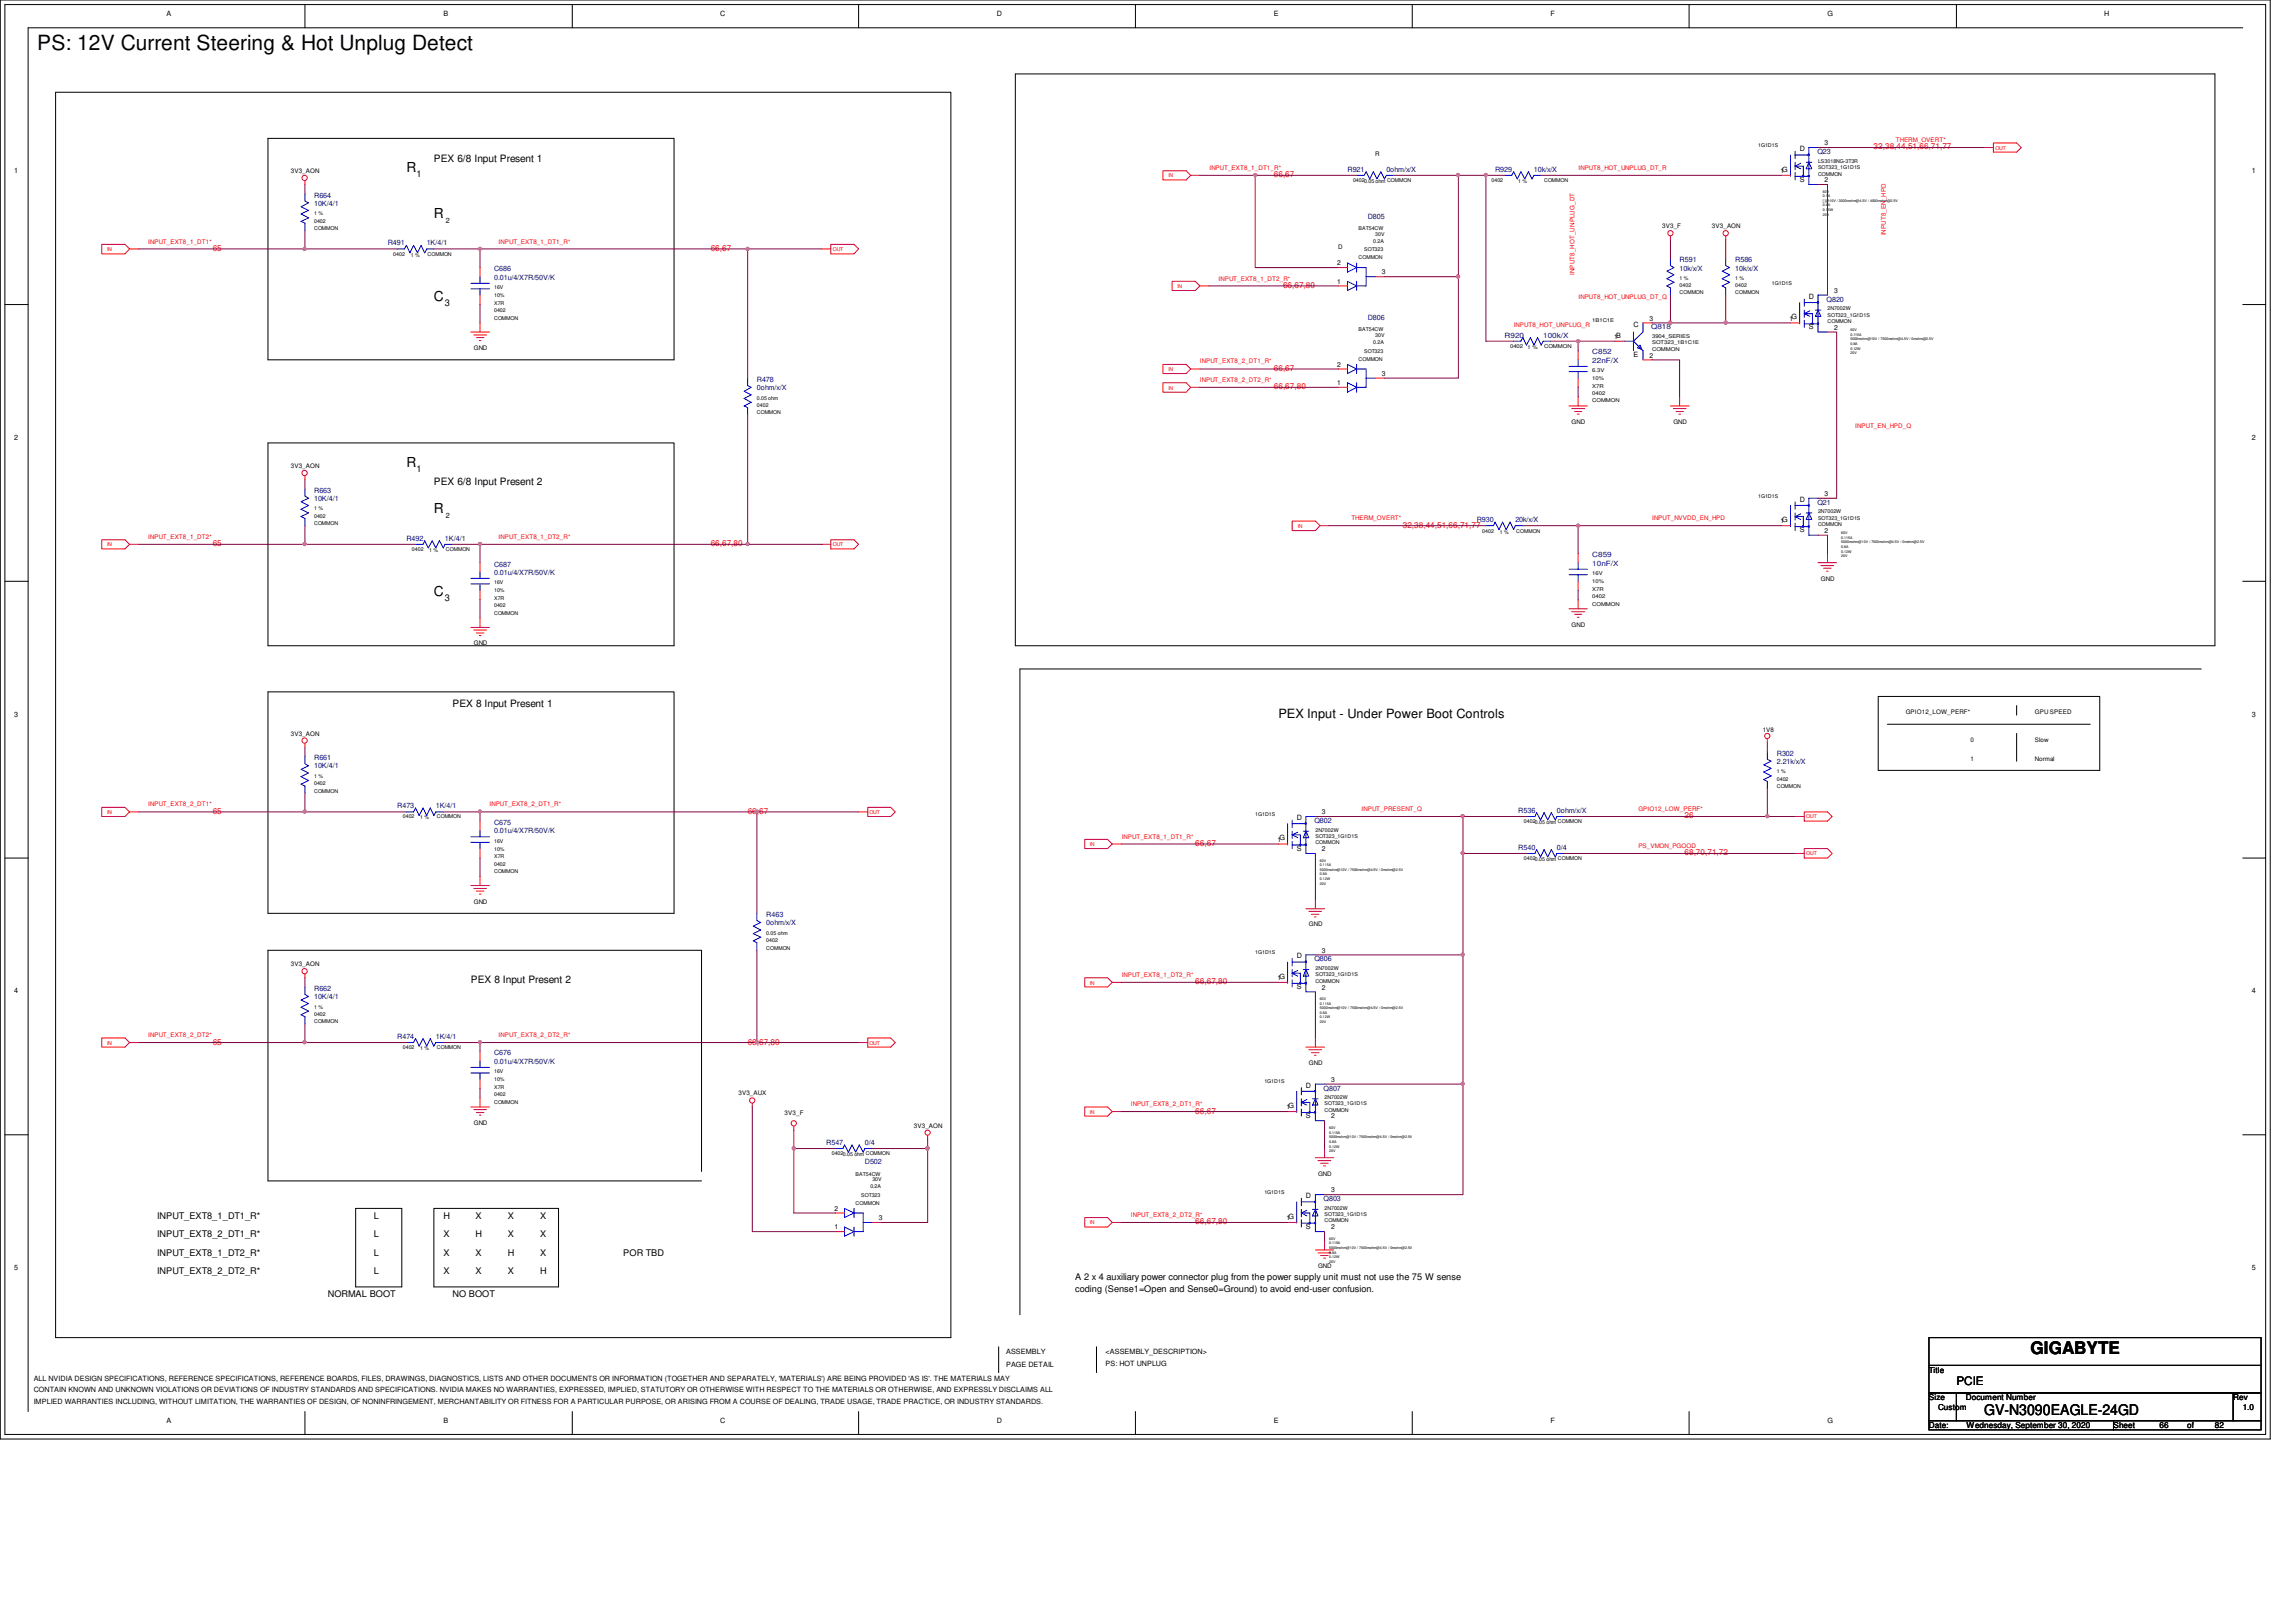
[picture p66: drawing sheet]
<svg xmlns="http://www.w3.org/2000/svg" width="297mm" height="210mm" viewBox="0 0 297 210" stroke-linecap="round" stroke-linejoin="round" font-family="sans-serif">
<defs><g id="words">
<text font-size="2.7" x="4.8" y="6.5">PS: 12V Current Steering &amp; Hot Unplug Detect</text>
<text font-size="2.2" x="262.7" y="175.2">GIGABYTE</text>
<text font-size="1.9" x="256.7" y="183.1">GV-N3090EAGLE-24GD</text>
<g font-size="1.8">
<text x="52.6" y="22.3">R</text>
<text x="56.1" y="28.2">R</text>
<text x="56.1" y="39">C</text>
<text x="52.6" y="60.5">R</text>
<text x="56.1" y="66.4">R</text>
<text x="56.1" y="77.2">C</text>
</g>
<text font-size="1.7" x="165.4" y="92.9">PEX Input - Under Power Boot Controls</text>
<text font-size="1.5" x="253.1" y="179.3">PCIE</text>
<g font-size="1.3">
<text x="56.1" y="21">PEX 6/8 Input Present 1</text>
<text x="56.1" y="62.8">PEX 6/8 Input Present 2</text>
<text x="58.5" y="91.4">PEX 8 Input Present 1</text>
<text x="60.9" y="127.3">PEX 8 Input Present 2</text>
</g>
<g font-size="1.2">
<text x="53.9" y="22.9">1</text>
<text x="57.6" y="39.5">3</text>
<text x="53.9" y="61.1">1</text>
<text x="57.6" y="77.7">3</text>
<text x="20.3" y="157.7">INPUT_EXT8_1_DT1_R*</text>
<text x="20.3" y="160.1">INPUT_EXT8_2_DT1_R*</text>
<text x="48.4" y="157.7">L</text>
<text x="48.4" y="160.1">L</text>
<text x="57.4" y="157.7">H</text>
<text x="57.4" y="160.1">X</text>
<text x="61.5" y="157.7">X</text>
<text x="61.5" y="160.1">H</text>
<text x="65.7" y="157.7">X</text>
<text x="65.7" y="160.1">X</text>
<text x="69.9" y="160.1">X</text>
<text x="69.9" y="157.7">X</text>
<text x="20.3" y="164.9">INPUT_EXT8_2_DT2_R*</text>
<text x="20.3" y="162.5">INPUT_EXT8_1_DT2_R*</text>
<text x="42.4" y="167.9">NORMAL BOOT</text>
<text x="48.4" y="162.5">L</text>
<text x="48.4" y="164.9">L</text>
<text x="57.4" y="162.5">X</text>
<text x="57.4" y="164.9">X</text>
<text x="58.5" y="167.9">NO BOOT</text>
<text x="61.5" y="164.9">X</text>
<text x="61.5" y="162.5">X</text>
<text x="65.7" y="164.9">X</text>
<text x="65.7" y="162.5">H</text>
<text x="69.9" y="162.5">X</text>
<text x="69.9" y="164.9">H</text>
<text x="80.6" y="162.5">POR TBD</text>
<text x="139.1" y="167.3">coding (Sense1=Open and Sense0=Ground) to avoid end-user confusion.</text>
<text x="139.1" y="165.6">A 2 x 4 auxiliary power connector plug from the power supply unit must not use the 75 W sense</text>
</g>
<g font-size="1.1" fill="#f00">
<text x="164.8" y="22.9">66,67</text>
<text x="242.4" y="19.3">32,38,44,51,66,71,77</text>
<text x="27.5" y="32.5">65</text>
<text x="91.9" y="32.5">66,67</text>
<text x="166" y="37.3">66,67,80</text>
<text x="164.8" y="50.4">66,67,80</text>
<text x="164.8" y="48">66,67</text>
<text x="27.5" y="70.7">65</text>
<text x="91.9" y="70.7">66,67,80</text>
<text x="181.5" y="68.3">32,38,44,51,66,71,77</text>
<text x="27.5" y="105.3">65</text>
<text x="96.7" y="105.3">66,67</text>
<text x="217.9" y="105.9">26</text>
<text x="154.6" y="109.5">66,67</text>
<text x="217.9" y="110.7">68,70,71,72</text>
<text x="154.6" y="127.4">66,67,80</text>
<text x="27.5" y="135.2">65</text>
<text x="96.7" y="135.2">66,67,80</text>
<text x="154.6" y="144.1">66,67</text>
<text x="154.6" y="158.5">66,67,80</text>
</g>
<g font-size="1.1">
<text x="249.6" y="177.7">Title</text>
<text x="249.6" y="181.2">Size</text>
<text x="249.6" y="184.8">Date:</text>
<text x="250.7" y="182.4">Custom</text>
<text x="254.3" y="181.2">Document Number</text>
<text x="254.4" y="184.8">Wednesday, September 30, 2020</text>
<text x="273.4" y="184.8">Sheet</text>
<text x="279.4" y="184.8">66</text>
<text x="283" y="184.8">of</text>
<text x="286.6" y="184.8">82</text>
<text x="288.9" y="181.2">Rev</text>
<text x="290.1" y="182.4">1.0</text>
</g>
<g font-size=".9">
<text x="21.5" y="2">A</text>
<text x="57.4" y="2">B</text>
<text x="93.2" y="2">C</text>
<text x="129" y="2">D</text>
<text x="164.8" y="2">E</text>
<text x="200.6" y="2">F</text>
<text x="236.4" y="2">G</text>
<text x="272.2" y="2">H</text>
<text x="1.8" y="22.4">1</text>
<text x="230.3" y="22.4">1G</text>
<text x="232.8" y="23.5">S</text>
<text x="232.8" y="19.6">D</text>
<text x="236" y="23.6">2</text>
<text x="236" y="18.8">3</text>
<text x="291.3" y="22.4">1</text>
<text x="57.7" y="28.9">2</text>
<text x="173" y="34.3">2</text>
<text x="178.8" y="35.5">3</text>
<text x="173" y="36.7">1</text>
<text x="213.4" y="41.5">3</text>
<text x="231.5" y="41.5">1G</text>
<text x="234" y="38.7">D</text>
<text x="237.3" y="37.9">3</text>
<text x="173" y="47.5">2</text>
<text x="208.8" y="43.9">1B</text>
<text x="211.3" y="46.2">E</text>
<text x="211.3" y="42.3">C</text>
<text x="213.4" y="46.3">2</text>
<text x="234" y="42.6">S</text>
<text x="237.3" y="42.7">2</text>
<text x="173" y="49.8">1</text>
<text x="178.8" y="48.6">3</text>
<text x="1.8" y="56.9">2</text>
<text x="291.3" y="56.9">2</text>
<text x="232.8" y="64.9">D</text>
<text x="236" y="64.2">3</text>
<text x="57.7" y="67.1">2</text>
<text x="230.3" y="67.7">1G</text>
<text x="232.8" y="68.9">S</text>
<text x="236" y="69">2</text>
<text x="1.8" y="92.8">3</text>
<text x="291.3" y="92.8">3</text>
<text x="167.8" y="106.1">D</text>
<text x="171" y="105.4">3</text>
<text x="165.3" y="108.9">1G</text>
<text x="167.8" y="110.1">S</text>
<text x="171" y="110.2">2</text>
<text x="167.8" y="124">D</text>
<text x="171" y="123.3">3</text>
<text x="1.8" y="128.6">4</text>
<text x="165.3" y="126.8">1G</text>
<text x="167.8" y="128">S</text>
<text x="171" y="128.1">2</text>
<text x="291.3" y="128.6">4</text>
<text x="166.5" y="143.6">1G</text>
<text x="168.9" y="140.8">D</text>
<text x="172.2" y="140">3</text>
<text x="168.9" y="144.7">S</text>
<text x="172.2" y="144.7">2</text>
<text x="168.9" y="155.1">D</text>
<text x="172.2" y="154.3">3</text>
<text x="107.9" y="159.1">1</text>
<text x="107.9" y="156.7">2</text>
<text x="113.7" y="157.9">3</text>
<text x="166.5" y="157.9">1G</text>
<text x="168.9" y="159">S</text>
<text x="172.2" y="159.1">2</text>
<text x="1.8" y="164.4">5</text>
<text x="291.3" y="164.4">5</text>
<text x="4.4" y="178.7">ALL NVIDIA DESIGN SPECIFICATIONS, REFERENCE SPECIFICATIONS, REFERENCE BOARDS, FILES, DRAWINGS, DIAGNOSTICS, LISTS AND OTHER DOCUMENTS OR INFORMATION (TOGETHER AND SEPARATELY, 'MATERIALS') ARE BEING PROVIDED 'AS IS'. THE MATERIALS MAY</text>
<text x="130.2" y="177">PAGE DETAIL</text>
<text x="130.2" y="175.3">ASSEMBLY</text>
<text x="143" y="175.3">&lt;ASSEMBLY_DESCRIPTION&gt;</text>
<text x="143" y="176.8">PS: HOT UNPLUG</text>
<text x="4.4" y="180.2">CONTAIN KNOWN AND UNKNOWN VIOLATIONS OR DEVIATIONS OF INDUSTRY STANDARDS AND SPECIFICATIONS. NVIDIA MAKES NO WARRANTIES, EXPRESSED, IMPLIED, STATUTORY OR OTHERWISE WITH RESPECT TO THE MATERIALS OR OTHERWISE, AND EXPRESSLY DISCLAIMS ALL</text>
<text x="4.4" y="181.7">IMPLIED WARRANTIES INCLUDING, WITHOUT LIMITATION, THE WARRANTIES OF DESIGN, OF NONINFRINGEMENT, MERCHANTABILITY OR FITNESS FOR A PARTICULAR PURPOSE, OR ARISING FROM A COURSE OF DEALING, TRADE USAGE, TRADE PRACTICE, OR INDUSTRY STANDARDS.</text>
<text x="21.5" y="184.1">A</text>
<text x="57.4" y="184.1">B</text>
<text x="93.2" y="184.1">C</text>
<text x="129" y="184.1">D</text>
<text x="164.8" y="184.1">E</text>
<text x="200.6" y="184.1">F</text>
<text x="236.4" y="184.1">G</text>
</g>
<g font-size=".9" fill="#00007f">
<text x="174.3" y="22.2">R921</text>
<text x="179.4" y="22.2">0ohm/x/X</text>
<text x="193.4" y="22.2">R929</text>
<text x="198.5" y="22.2">10k/x/X</text>
<text x="235.1" y="19.9">Q23</text>
<text x="40.6" y="25.6">R664</text>
<text x="40.6" y="26.6">10K/4/1</text>
<text x="177" y="28.3">D805</text>
<text x="50.2" y="31.7">R491</text>
<text x="55.2" y="31.7">1K/4/1</text>
<text x="63.9" y="35.1">C686</text>
<text x="217.3" y="33.9">R591</text>
<text x="217.3" y="35">10k/x/X</text>
<text x="224.5" y="33.9">R586</text>
<text x="224.5" y="35">10k/x/X</text>
<text x="63.9" y="36.2">0.01u/4/X7R/50V/K</text>
<text x="177" y="41.4">D806</text>
<text x="236.3" y="39">Q820</text>
<text x="194.6" y="43.7">R920</text>
<text x="199.6" y="43.7">100k/X</text>
<text x="206" y="45.8">C852</text>
<text x="206" y="46.9">22nF/X</text>
<text x="213.6" y="42.6">Q818</text>
<text x="97.9" y="49.4">R478</text>
<text x="97.9" y="50.5">0ohm/x/X</text>
<text x="40.6" y="63.8">R663</text>
<text x="40.6" y="64.9">10K/4/1</text>
<text x="235.1" y="65.3">Q21</text>
<text x="52.6" y="70">R492</text>
<text x="57.6" y="70">1K/4/1</text>
<text x="191" y="67.6">R930</text>
<text x="196" y="67.6">20k/x/X</text>
<text x="63.9" y="73.3">C687</text>
<text x="63.9" y="74.4">0.01u/4/X7R/50V/K</text>
<text x="206" y="72.1">C859</text>
<text x="206" y="73.2">10nF/X</text>
<text x="40.6" y="98.4">R661</text>
<text x="40.6" y="99.4">10K/4/1</text>
<text x="229.9" y="97.8">R302</text>
<text x="229.9" y="98.8">2.21k/x/X</text>
<text x="51.4" y="104.6">R473</text>
<text x="56.4" y="104.6">1K/4/1</text>
<text x="63.9" y="106.7">C675</text>
<text x="63.9" y="107.8">0.01u/4/X7R/50V/K</text>
<text x="170" y="106.5">Q802</text>
<text x="196.4" y="105.2">R536</text>
<text x="201.4" y="105.2">0ohm/x/X</text>
<text x="196.4" y="109.9">R540</text>
<text x="201.4" y="109.9">0/4</text>
<text x="99.1" y="118.7">R463</text>
<text x="99.1" y="119.8">0ohm/x/X</text>
<text x="170" y="124.4">Q806</text>
<text x="40.6" y="128.2">R662</text>
<text x="40.6" y="129.3">10K/4/1</text>
<text x="51.4" y="134.5">R474</text>
<text x="56.4" y="134.5">1K/4/1</text>
<text x="63.9" y="136.6">C676</text>
<text x="63.9" y="137.7">0.01u/4/X7R/50V/K</text>
<text x="171.2" y="141.1">Q807</text>
<text x="106.9" y="148.2">R547</text>
<text x="111.9" y="148.2">0/4</text>
<text x="111.9" y="150.7">D502</text>
<text x="171.2" y="155.4">Q803</text>
</g>
<g font-size=".8">
<text x="37.6" y="22.4">3V3_AON</text>
<text x="177.9" y="20.2">R</text>
<text x="215.1" y="29.5">3V3_F</text>
<text x="221.5" y="29.5">3V3_AON</text>
<text x="173.1" y="32.2">D</text>
<text x="61.3" y="45.3">GND</text>
<text x="203.3" y="54.8">GND</text>
<text x="216.5" y="54.8">GND</text>
<text x="37.6" y="60.6">3V3_AON</text>
<text x="235.6" y="75.1">GND</text>
<text x="61.3" y="83.5">GND</text>
<text x="203.3" y="81.1">GND</text>
<text x="37.6" y="95.2">3V3_AON</text>
<text x="228" y="94.7">1V8</text>
<text x="246.5" y="92.5">GPIO12_LOW_PERF*</text>
<text x="263.3" y="92.5">GPU SPEED</text>
<text x="254.9" y="96">0</text>
<text x="254.9" y="98.4">1</text>
<text x="263.3" y="96">Slow</text>
<text x="263.3" y="98.4">Normal</text>
<text x="61.3" y="116.9">GND</text>
<text x="169.3" y="119.9">GND</text>
<text x="37.6" y="125.1">3V3_AON</text>
<text x="169.3" y="137.8">GND</text>
<text x="95.5" y="141.7">3V3_AUX</text>
<text x="61.3" y="145.6">GND</text>
<text x="101.5" y="144.4">3V3_F</text>
<text x="118.2" y="145.9">3V3_AON</text>
<text x="170.5" y="152.1">GND</text>
<text x="170.5" y="164.1">GND</text>
</g>
<g font-size=".8" fill="#f00">
<text x="156.5" y="22">INPUT_EXT8_1_DT1_R*</text>
<text x="204.2" y="22">INPUT8_HOT_UNPLUG_DT_R</text>
<text x="245.3" y="18.4">THERM_OVERT*</text>
<text x="19.2" y="31.5">INPUT_EXT8_1_DT1*</text>
<text x="64.5" y="31.5">INPUT_EXT8_1_DT1_R*</text>
<text x="203.7" y="35.6" transform="rotate(-90 203.7 35.6)">INPUT8_HOT_UNPLUG_DT</text>
<text x="244" y="30.4" transform="rotate(-90 244 30.4)">INPUT8_EN_HPD</text>
<text x="157.6" y="36.3">INPUT_EXT8_1_DT2_R*</text>
<text x="204.2" y="38.7">INPUT8_HOT_UNPLUG_DT_Q</text>
<text x="155.2" y="47">INPUT_EXT8_2_DT1_R*</text>
<text x="195.8" y="42.3">INPUT8_HOT_UNPLUG_R</text>
<text x="155.2" y="49.4">INPUT_EXT8_2_DT2_R*</text>
<text x="240" y="55.4">INPUT_EN_HPD_Q</text>
<text x="19.2" y="69.7">INPUT_EXT8_1_DT2*</text>
<text x="64.5" y="69.7">INPUT_EXT8_1_DT2_R*</text>
<text x="174.8" y="67.4">THERM_OVERT*</text>
<text x="213.7" y="67.4">INPUT_NVVDD_EN_HPD</text>
<text x="19.2" y="104.4">INPUT_EXT8_2_DT1*</text>
<text x="63.3" y="104.4">INPUT_EXT8_2_DT1_R*</text>
<text x="176.1" y="104.9">INPUT_PRESENT_Q</text>
<text x="212" y="104.9">GPIO12_LOW_PERF*</text>
<text x="145.1" y="108.5">INPUT_EXT8_1_DT1_R*</text>
<text x="212" y="109.7">PS_VMON_PGOOD</text>
<text x="145.1" y="126.4">INPUT_EXT8_1_DT2_R*</text>
<text x="19.2" y="134.2">INPUT_EXT8_2_DT2*</text>
<text x="64.5" y="134.2">INPUT_EXT8_2_DT2_R*</text>
<text x="146.3" y="143.1">INPUT_EXT8_2_DT1_R*</text>
<text x="146.3" y="157.5">INPUT_EXT8_2_DT2_R*</text>
</g>
<g font-size=".7" fill="#f00">
<text x="151.2" y="22.9">IN</text>
<text x="258.1" y="19.4">OUT</text>
<text x="13.9" y="32.5">IN</text>
<text x="107.7" y="32.5">OUT</text>
<text x="152.4" y="37.3">IN</text>
<text x="151.2" y="50.4">IN</text>
<text x="151.2" y="48">IN</text>
<text x="13.9" y="70.7">IN</text>
<text x="107.7" y="70.7">OUT</text>
<text x="167.9" y="68.3">IN</text>
<text x="13.9" y="105.3">IN</text>
<text x="112.5" y="105.3">OUT</text>
<text x="233.7" y="105.9">OUT</text>
<text x="141" y="109.5">IN</text>
<text x="233.7" y="110.7">OUT</text>
<text x="141" y="127.4">IN</text>
<text x="13.9" y="135.2">IN</text>
<text x="112.5" y="135.2">OUT</text>
<text x="141" y="144.1">IN</text>
<text x="141" y="158.5">IN</text>
</g>
<g font-size=".7">
<text x="175" y="23.5">04020.05 ohm COMMON</text>
<text x="193" y="23.5">0402</text>
<text x="196.4" y="23.7">1 %</text>
<text x="199.8" y="23.5">COMMON</text>
<text x="227.5" y="19">1G1D1S</text>
<text x="235.2" y="22.7">COMMON</text>
<text x="235.2" y="21">LS3018NG-3T3R</text>
<text x="235.2" y="21.9">SOT323_1G1D1S</text>
<text x="40.6" y="29.8">COMMON</text>
<text x="40.6" y="27.9">1 %</text>
<text x="40.6" y="28.8">0402</text>
<text x="175.8" y="29.8">BAT54CW</text>
<text x="50.9" y="33.1">0402</text>
<text x="53.2" y="33.2">1 %</text>
<text x="55.3" y="33.1">COMMON</text>
<text x="175.8" y="33.6">COMMON</text>
<text x="176.5" y="32.5">SOT323</text>
<text x="177.7" y="31.5">0.2A</text>
<text x="177.9" y="30.5">30V</text>
<text x="63.9" y="38.5">10%</text>
<text x="63.9" y="41.4">COMMON</text>
<text x="63.9" y="39.5">X7R</text>
<text x="63.9" y="40.4">0402</text>
<text x="63.9" y="37.4">16V</text>
<text x="206" y="41.7">1B1C1E</text>
<text x="217.3" y="36.2">1 %</text>
<text x="217.3" y="37.2">0402</text>
<text x="217.3" y="38.1">COMMON</text>
<text x="224.5" y="36.2">1 %</text>
<text x="224.5" y="37.2">0402</text>
<text x="224.5" y="38.1">COMMON</text>
<text x="229.2" y="36.9">1G1D1S</text>
<text x="236.4" y="41">SOT323_1G1D1S</text>
<text x="236.4" y="41.8">COMMON</text>
<text x="236.4" y="40.1">2N7002W</text>
<text x="175.8" y="46.7">COMMON</text>
<text x="175.8" y="42.9">BAT54CW</text>
<text x="176.5" y="45.6">SOT323</text>
<text x="177.7" y="44.6">0.2A</text>
<text x="177.9" y="43.6">30V</text>
<text x="195.4" y="45">0402</text>
<text x="197.6" y="45.2">1 %</text>
<text x="199.8" y="45">COMMON</text>
<text x="213.7" y="44.6">SOT323_1B1C1E</text>
<text x="213.7" y="43.7">3904_SERIES</text>
<text x="213.7" y="45.4">COMMON</text>
<text x="97.9" y="53.6">COMMON</text>
<text x="97.9" y="52.7">0402</text>
<text x="97.9" y="51.7">0.05 ohm</text>
<text x="206" y="48.1">6.3V</text>
<text x="206" y="52.1">COMMON</text>
<text x="206" y="49.2">10%</text>
<text x="206" y="51.1">0402</text>
<text x="206" y="50.2">X7R</text>
<text x="227.5" y="64.4">1G1D1S</text>
<text x="40.6" y="67.9">COMMON</text>
<text x="40.6" y="67">0402</text>
<text x="40.6" y="66">1 %</text>
<text x="53.3" y="71.3">0402</text>
<text x="55.5" y="71.4">1 %</text>
<text x="57.7" y="71.3">COMMON</text>
<text x="191.8" y="68.9">0402</text>
<text x="194.1" y="69">1 %</text>
<text x="196.2" y="68.9">COMMON</text>
<text x="235.2" y="67.3">SOT323_1G1D1S</text>
<text x="235.2" y="68.1">COMMON</text>
<text x="235.2" y="66.4">2N7002W</text>
<text x="63.9" y="77.6">X7R</text>
<text x="63.9" y="76.7">10%</text>
<text x="63.9" y="75.6">16V</text>
<text x="206" y="77.4">0402</text>
<text x="206" y="75.5">10%</text>
<text x="206" y="74.4">16V</text>
<text x="206" y="76.5">X7R</text>
<text x="63.9" y="79.5">COMMON</text>
<text x="63.9" y="78.6">0402</text>
<text x="206" y="78.4">COMMON</text>
<text x="40.6" y="100.7">1 %</text>
<text x="40.6" y="101.6">0402</text>
<text x="229.9" y="100.1">1 %</text>
<text x="229.9" y="101">0402</text>
<text x="229.9" y="102">COMMON</text>
<text x="40.6" y="102.6">COMMON</text>
<text x="52.1" y="105.9">0402</text>
<text x="54.4" y="106">1 %</text>
<text x="56.5" y="105.9">COMMON</text>
<text x="162.4" y="105.6">1G1D1S</text>
<text x="170.2" y="107.6">2N7002W</text>
<text x="197.1" y="106.5">04020.05 ohm COMMON</text>
<text x="63.9" y="109.1">16V</text>
<text x="63.9" y="113">COMMON</text>
<text x="63.9" y="112">0402</text>
<text x="63.9" y="111.1">X7R</text>
<text x="63.9" y="110.1">10%</text>
<text x="170.2" y="108.4">SOT323_1G1D1S</text>
<text x="170.2" y="109.3">COMMON</text>
<text x="197.1" y="111.3">04020.05 ohm COMMON</text>
<text x="99.1" y="121">0.05 ohm</text>
<text x="99.1" y="121.9">0402</text>
<text x="99.1" y="122.9">COMMON</text>
<text x="162.4" y="123.5">1G1D1S</text>
<text x="170.2" y="125.5">2N7002W</text>
<text x="40.6" y="131.5">0402</text>
<text x="40.6" y="130.5">1 %</text>
<text x="170.2" y="126.3">SOT323_1G1D1S</text>
<text x="170.2" y="127.2">COMMON</text>
<text x="40.6" y="132.4">COMMON</text>
<text x="52.1" y="135.8">0402</text>
<text x="54.4" y="135.9">1 %</text>
<text x="56.5" y="135.8">COMMON</text>
<text x="63.9" y="142.8">COMMON</text>
<text x="63.9" y="141.9">0402</text>
<text x="63.9" y="140">10%</text>
<text x="63.9" y="138.9">16V</text>
<text x="63.9" y="140.9">X7R</text>
<text x="163.6" y="140.2">1G1D1S</text>
<text x="171.4" y="143">SOT323_1G1D1S</text>
<text x="171.4" y="143.9">COMMON</text>
<text x="171.4" y="142.2">2N7002W</text>
<text x="107.6" y="149.5">04020.05 ohm COMMON</text>
<text x="110.7" y="156">COMMON</text>
<text x="110.7" y="152.1">BAT54CW</text>
<text x="111.4" y="154.9">SOT323</text>
<text x="112.6" y="153.8">0.2A</text>
<text x="112.9" y="152.9">30V</text>
<text x="163.6" y="154.5">1G1D1S</text>
<text x="171.4" y="157.4">SOT323_1G1D1S</text>
<text x="171.4" y="158.2">COMMON</text>
<text x="171.4" y="156.5">2N7002W</text>
</g>
<g font-size=".5">
<text x="235.8" y="24.9">60V</text>
<text x="235.8" y="26.1">[ ]@10V / 3000mohm@4.5V / 4000mohm@2.5V</text>
<text x="235.8" y="27.3">0.15W</text>
<text x="235.8" y="25.5">0.1A</text>
<text x="235.8" y="26.7">0.4A</text>
<text x="235.8" y="27.9">20V</text>
<text x="239.4" y="45.8">20V</text>
<text x="239.4" y="42.8">60V</text>
<text x="239.4" y="44.6">0.8A</text>
<text x="239.4" y="44">5000mohm@10V / 7500mohm@4.5V / 0mohm@2.5V</text>
<text x="239.4" y="45.3">0.12W</text>
<text x="239.4" y="43.4">0.115A</text>
<text x="238.2" y="70.3">5000mohm@10V / 7500mohm@4.5V / 0mohm@2.5V</text>
<text x="238.2" y="69.7">0.115A</text>
<text x="238.2" y="70.9">0.8A</text>
<text x="238.2" y="69.1">60V</text>
<text x="238.2" y="71.5">0.12W</text>
<text x="238.2" y="72.1">20V</text>
<text x="170.8" y="112.7">5000mohm@10V / 7500mohm@4.5V / 0mohm@2.5V</text>
<text x="170.8" y="112.1">0.115A</text>
<text x="170.8" y="111.5">60V</text>
<text x="170.8" y="113.3">0.8A</text>
<text x="170.8" y="113.9">0.12W</text>
<text x="170.8" y="114.5">20V</text>
<text x="170.8" y="130.6">5000mohm@10V / 7500mohm@4.5V / 0mohm@2.5V</text>
<text x="170.8" y="130">0.115A</text>
<text x="170.8" y="129.4">60V</text>
<text x="170.8" y="131.2">0.8A</text>
<text x="170.8" y="131.8">0.12W</text>
<text x="170.8" y="132.4">20V</text>
<text x="172" y="147.3">5000mohm@10V / 7500mohm@4.5V / 0mohm@2.5V</text>
<text x="172" y="146.7">0.115A</text>
<text x="172" y="146.1">60V</text>
<text x="172" y="148.5">0.12W</text>
<text x="172" y="147.9">0.8A</text>
<text x="172" y="149.1">20V</text>
<text x="172" y="161.6">5000mohm@10V / 7500mohm@4.5V / 0mohm@2.5V</text>
<text x="172" y="161">0.115A</text>
<text x="172" y="160.4">60V</text>
<text x="172" y="162.2">0.8A</text>
<text x="172" y="162.8">0.12W</text>
<text x="172" y="163.4">20V</text>
</g>
</g></defs>
<g fill="none" stroke="#000" stroke-width=".13">
<path d="M0 0h293.7v186.2h-293.7zM.6 .6h292.5v185h-292.5zM7.2 11.9h115.8v161.2h-115.8zM34.7 17.9h52.5v28.7h-52.5zM39.5 .6v3M74 .6v3M111.1 .6v3M131.4 9.6h155.2v74h-155.2zM146.9 .6v3M182.7 .6v3M218.5 .6v3M253.1 .6v3"/>
<path d="M290.1 3.6h-286.5v179.1M.6 39.4h3M290.1 39.4h3M34.7 57.3h52.5v26.3h-52.5zM.6 75.2h3M290.1 75.2h3M34.7 89.5h52.5v28.7h-52.5zM243 90.1h28.6v9.6h-28.6zM244.2 93.7h26.2M260.9 91.3v1.2M260.9 94.9v3.6M284.8 86.6h-152.9v83.5"/>
<path d="M.6 111h3M290.1 111h3M.6 146.9h3M46 156.4h6v10.1h-6zM56.1 156.4h16.2v10.1h-16.2zM90.8 151.6v-28.6h-56.1v29.8h56.1M290.1 146.9h3M129.2 174.3v3.3M141.9 174.3v3.3M249.6 173.1h42.9v3.6h-42.9zM249.6 176.7h42.9v3.6h-42.9zM39.5 182.7v2.9"/>
<path d="M74 182.7v2.9M111.1 182.7v2.9M146.9 182.7v2.9M182.7 182.7v2.9M218.5 182.7v2.9M249.6 180.3h3.5v3.6h-3.5zM249.6 183.9h23.8v1.1h-23.8zM253.1 180.3h35.8v3.6h-35.8zM273.4 183.9h19.1v1.1h-19.1zM288.9 180.3h3.6v3.6h-3.6z"/>
</g>
<g fill="none" stroke="#f00" stroke-width=".13">
<path d="M235.2 19.1h.1M256.7 19.1h1.2M257.9 18.5h3l.6 .6-.6 .6h-3zM16.8 32.2l-.6-.6h-3v1.3h3l.6-.7h1.1M39.5 23.4v.5M39.5 25.1h.1M39.5 29.8h.1M51.4 32.2h.1M56.1 32.2h.1M62.1 34.6v1.2M62.1 38.2v1.2M106.3 32.2h1.2"/>
<path d="M107.5 31.6h3l.6 .6-.6 .7h-3zM154 22.7l-.5-.6h-3.1v1.2h3.1l.5-.6h1.2M155.2 37l-.6-.6h-3v1.2h3l.6-.6h1.2M173.1 37h1.2M173.1 34.6h1.2M175.5 22.7h.1M177.9 35.8h1.2M180.3 22.7h.1M194.6 22.7h.1M199.4 22.7h.1M216.1 30.6v.4M216.1 33.4h.1"/>
<path d="M216.1 38.2h.1M223.3 30.6v.4M223.3 33.4h.1M223.3 38.2h.1M230.5 22.7h1.1M235.2 23.9h.1M236.4 38.2h.1M60.9 43h2.4M61.3 43.3h1.6M61.6 43.7h1M62 44.1h.2M62.1 41.8v1.2"/>
<path d="M96.7 48.9h.1M96.7 53.7h.1M154 50.1l-.5-.6h-3.1v1.3h3.1l.5-.7h1.2M155.2 47.8h-1.2l-.5 .5h-3.1v-1.1h3.1l.5 .6M173.1 50.1h1.2M173.1 47.8h1.2M177.9 48.9h1.2M195.8 44.2h.1M200.6 44.2h.1M203 52.5h2.4M203.3 52.9h1.7M203.7 53.3h.9"/>
<path d="M204 53.6h.3M204.2 51.4v1.1M204.2 45.4v1.2M204.2 48.9v1.2M209 44.2h1.1M212.6 46.6h1.1M212.6 41.8h1.1M216.1 52.5h2.4M216.5 52.9h1.6M216.8 53.3h1M217.2 53.6h.2M217.3 51.4v1.1"/>
<path d="M231.6 41.8h1.2M236.4 43h.1M16.8 70.4l-.6-.6h-3v1.2h3l.6-.6h1.1M39.5 61.6v.5M39.5 63.3h.1M39.5 68h.1M53.8 70.4h.1M58.5 70.4h.1M62.1 80v1.2M62.1 72.8v1.2M62.1 76.4v1.2M106.3 70.4h1.2"/>
<path d="M107.5 69.8h3l.6 .6-.6 .6h-3zM170.8 68l-.6-.6h-3v1.3h3l.6-.7h1.2M192.2 68h.1M197 68h.1M203 78.8h2.4M203.3 79.2h1.7M203.7 79.5h.9M204 79.9h.3M204.2 77.6v1.2M204.2 71.6v1.2M204.2 75.2v1.2M230.5 68h1.1"/>
<path d="M235.2 72.8h2.4M235.2 69.3h.1M235.2 64.5h.1M235.6 73.2h1.6M235.9 73.5h1M236.3 73.9h.2M236.4 71.6v1.2M39.5 96.2v.5M39.5 97.9h.1M60.9 81.2h2.4M61.3 81.5h1.6M61.6 81.9h1"/>
<path d="M62 82.3h.2M228.6 95.6v.5M228.6 97.3h.1M17.9 105.1h-1.1l-.6 .6h-3v-1.2h3l.6 .6M39.5 102.7h.1M52.6 105.1h.1M57.4 105.1h.1M60.9 114.6h2.4M61.3 115h1.6M61.6 115.3h1M62 115.7h.2M62.1 113.4v1.2"/>
<path d="M62.1 106.3v1.1M62.1 109.8v1.2M97.9 118.2h.1M111.1 105.1h1.2M112.3 104.5h2.9l.6 .6-.6 .6h-2.9zM145.1 109.2h-1.2l-.6 .6h-3v-1.2h3l.6 .6M165.4 109.2h1.2M168.9 117.6h2.5M169.3 117.9h1.7M169.7 118.3h.9M170 118.7h.3M170.2 116.4v1.2"/>
<path d="M170.2 110.4h.1M170.2 105.7h.1M197.6 110.4h.1M197.6 105.7h.1M202.4 110.4h.1M202.4 105.7h.1M228.6 102.1h.1M232.2 110.4h1.2M232.2 105.7h1.2M233.4 109.8h3l.6 .6-.6 .6h-3zM233.4 105.1h3l.6 .6-.6 .6h-3zM17.9 134.9h-1.1l-.6 .6h-3v-1.2h3l.6 .6"/>
<path d="M39.5 126.1v.4M39.5 127.7h.1M39.5 132.5h.1M52.6 134.9h.1M57.4 134.9h.1M62.1 136.1v1.2M62.1 139.7v1.2M97.9 123h.1M111.1 134.9h1.2M112.3 134.3h2.9l.6 .6-.6 .6h-2.9zM143.9 127.1l-.6-.6h-3v1.2h3l.6-.6h1.2M165.4 127.1h1.2"/>
<path d="M168.9 135.5h2.5M169.3 135.8h1.7M169.7 136.2h.9M170 136.6h.3M170.2 134.3v1.2M170.2 128.4h.1M170.2 123.6h.1M60.9 143.3h2.4M61.3 143.6h1.6M61.6 144h1M62 144.3h.2M62.1 142.1v1.2"/>
<path d="M97.3 142.8v.5M102.7 145.8v.5M108.1 159.4h1.2M108.1 157h1.2M108.1 148.6h.1M112.9 148.6h.1M112.9 158.2h1.1M120 146.9v.5M145.1 158.2h-1.2l-.6 .6h-3v-1.2h3l.6 .6M145.1 143.8h-1.2l-.6 .6h-3v-1.1h3l.6 .5M166.6 158.2h1.2M166.6 143.8h1.2"/>
<path d="M170.2 149.8h2.3M170.5 150.2h1.7M170.9 150.5h.9M171.2 150.9h.3M171.4 148.6v1.2M171.4 159.4h.1M171.4 154.6h.1M171.4 145h.1M171.4 140.3h.1M170.2 161.8h2.3M170.5 162.1h1.7M170.9 162.5h.9"/>
<path d="M171.2 162.8h.3M171.4 160.6v1.2"/>
<circle cx="39.4" cy="23" r=".34"/>
<circle cx="216.1" cy="30.2" r=".34"/>
<circle cx="223.3" cy="30.2" r=".34"/>
<circle cx="39.4" cy="61.2" r=".34"/>
<circle cx="39.4" cy="95.8" r=".34"/>
<circle cx="228.6" cy="95.2" r=".34"/>
<circle cx="39.4" cy="125.7" r=".34"/>
<circle cx="97.3" cy="142.4" r=".34"/>
<circle cx="102.7" cy="145.4" r=".34"/>
<circle cx="120" cy="146.6" r=".33"/>
</g>
<g fill="none" stroke="#00f" stroke-width=".13">
<path d="M232.2 19.6v.9M233.9 20h.2v.1h-.2zM235.2 19.1h-1.2v4.8h1.2M39.5 25.1v.9l.4 .2-1 .6 1 .4-1 .5 1 .5-1 .5 .6 .2v.9M51.4 32.2h.9l.3-.5 .4 1 .5-1 .5 1 .5-1 .4 1 .3-.5h.9M60.9 36.7h2.4M60.9 37.4h2.4M62.1 37.4v.8M62.1 35.8v.9M174.3 37h.1M174.3 34.6h.1M175.5 34v1.2"/>
<path d="M175.5 36.4v1.2M175.5 22.7h1l.2-.5 .5 1 .5-1 .4 1 .5-1 .5 1 .3-.5h.9M175.5 34.6l-1.2 .6v-1.2l1.2 .6h1.2v2.4h-1.2l-1.2-.6v1.2l1.2-.6M176.7 35.8h1.2M194.6 22.7h1l.2-.5 .5 1 .5-1 .5 1 .4-1 .5 1 .3-.5h.9M216.1 33.4v1l.5 .2-1 .5 1 .5-1 .5 1 .4-1 .5 .5 .3v.9M223.3 33.4v1l.5 .2-1 .5 1 .5-1 .5 1 .4-1 .5 .5 .3v.9M231.6 22.7h.1M231.6 20.1v2.7M232.2 20.1h1.8M232.2 22.8h1.8M232.2 22.3v1"/>
<path d="M232.2 21v1M232.2 21.5l.8 .3M232.2 21.5h1.1v1.3M232.8 39.2v2.7M233 21.1l-.8 .4M233.2 22.7l.2 .1-.1 .1zM233.4 39.2h1.8M233.4 38.7v.9M233.7 21h.7M233.9 22.7l.2 .1-.1 .1zM234 21l.4 .8h-.7zM235.1 39.1h.2l-.1 .1z"/>
<path d="M236.4 38.2h-1.2v4.8h1.2M96.7 48.9v1l.5 .2-.9 .5 .9 .5-.9 .5 .9 .5-.9 .4 .4 .2v1M174.3 50.1h.1M174.3 47.8h.1M175.5 47.2v1.1M175.5 49.5v1.3M175.5 47.8l-1.2 .5v-1.1l1.2 .6h1.2v2.3h-1.2l-1.2-.6v1.3l1.2-.7M176.7 48.9h1.2M195.8 44.2h1l.2-.5 .5 1 .5-1 .5 1 .4-1 .5 1 .2-.5h1M203 47.4h2.4M203 48.1h2.4M204.2 48.1v.8"/>
<path d="M204.2 46.6v.8M211.3 44.2l1.3 1.2v1.2M211.3 43v2.4M211.8 45l.4-.3 .2 .6zM212.6 46.6h.1M212.6 41.8v1.2l-1.3 1.2h-1.2M232.8 41.8h.1M233.4 41.9h1.8M233.4 41.4v1M233.4 40.1v1M233.4 40.6l.7 .3M233.4 40.6h1.1v1.3"/>
<path d="M234.1 40.2l-.7 .4M234.4 41.8l.2 .1-.1 .1zM234.9 40.1h.7M235.1 41.8l.2 .1-.1 .1zM235.2 40.1l.4 .8h-.7zM39.5 63.3v.9l.4 .3-1 .4 1 .5-1 .5 1 .5-1 .4 .6 .3v.9M53.8 70.4h.9l.2-.4 .5 .9 .5-.9 .5 .9 .5-.9 .5 .9 .2-.5h.9M60.9 74.8h2.4M60.9 75.6h2.4M62.1 75.6v.8M62.1 74v.8M192.2 68h1l.2-.4 .5 .9 .5-.9 .5 .9 .5-.9 .4 .9 .2-.5h1"/>
<path d="M203 73.7h2.4M203 74.4h2.4M204.2 74.4v.8M204.2 72.8v.9M231.6 68h.1M231.6 65.4v2.8M232.2 65.4h1.8M232.2 68.2h1.8M232.2 67.7v1M232.2 66.4v.9M232.2 64.9v1M232.2 66.8l.8 .4"/>
<path d="M232.2 66.8h1.1v1.4M233 66.5l-.8 .3M233.2 68.1h.1v.1h-.1zM233.7 66.4h.7M233.9 65.3l.2 .1-.1 .1zM233.9 68.1h.2v.1h-.2zM234 66.4l.4 .8h-.7zM235.2 64.5h-1.2v4.8h1.2M39.5 97.9v.9l.4 .3-1 .5 1 .4-1 .5 1 .5-1 .5 .6 .2v1M228.6 97.3v1l.5 .2-.9 .5 .9 .4-.9 .5 .9 .5-.9 .5 .4 .2v1M52.6 105.1h.9l.3-.5 .4 .9 .5-.9 .5 .9 .5-.9 .4 .9 .3-.4h1M60.9 108.3h2.4"/>
<path d="M60.9 109h2.4M62.1 109v.8M62.1 107.4v.9M97.9 118.2v.9l.5 .3-1 .4 1 .6-1 .4 1 .5-1 .5 .5 .2v1M166.6 109.2h.1M166.6 106.6v2.7M167.2 106.6h1.7M167.2 109.3h1.7M167.2 108.9v.9M167.2 107.6v.9M167.2 106.1v1M167.2 108l.7 .4"/>
<path d="M167.2 108h1v1.3M167.9 107.7l-.7 .3M168.2 109.2l.1 .1-.1 .1zM168.6 107.6h.7M168.8 106.5h.2v.1h-.2zM168.8 109.2h.2v.2h-.2zM168.9 107.6l.4 .8h-.7zM170.2 105.7h-1.3v4.7h1.3M197.6 110.4h1l.2-.5 .5 1 .5-1 .4 1 .5-1 .5 1 .2-.5h1M197.6 105.7h1l.2-.5 .5 .9 .5-.9 .4 .9 .5-.9 .5 .9 .2-.4h1M39.5 127.7v1l.4 .2-1 .5 1 .5-1 .4 1 .6-1 .4 .6 .3v.9M52.6 134.9h.9l.3-.5 .4 1 .5-1 .5 1 .5-1 .4 1 .3-.5h1"/>
<path d="M60.9 138.1h2.4M60.9 138.9h2.4M62.1 138.9v.8M62.1 137.3v.8M166.6 127.1h.1M166.6 124.5v2.8M167.2 124.5h1.7M167.2 127.3h1.7M167.2 126.8v.9M167.2 125.5v.9M167.2 124v1M167.2 125.9l.7 .4"/>
<path d="M167.2 125.9h1v1.4M167.9 125.6l-.7 .3M168.2 127.2h.1l-.1 .1zM168.6 125.5h.7M168.8 124.4h.2v.1h-.2zM168.8 127.2h.2v.1h-.2zM168.9 125.5l.4 .8h-.7zM170.2 123.6h-1.3v4.8h1.3M108.1 148.6h.9l.3-.4 .5 .9 .4-.9 .5 .9 .5-.9 .5 .9 .2-.5h1M109.3 159.4h.1M109.3 157h.1M110.5 157l-1.2 .6v-1.2l1.2 .6h1.2v2.4h-1.2l-1.2-.6v1.2l1.2-.6"/>
<path d="M110.5 156.4v1.2M110.5 158.8v1.2M111.7 158.2h1.2M167.8 158.2h.1M167.8 155.5v2.8M167.8 143.8h.1M167.8 141.2v2.8M168.4 155.5h1.8M168.4 158.3h1.8M168.4 157.8v1M168.4 156.5v1M168.4 155.1v.9"/>
<path d="M168.4 157l.7 .4M168.4 141.2h1.8M168.4 144h1.8M168.4 143.5v.9M168.4 142.2v.9M168.4 140.8v.9M168.4 142.7l.7 .3M168.4 157h1.1v1.3M168.4 142.7h1.1v1.3M169.1 156.6l-.7 .4M169.1 142.3l-.7 .4M169.3 158.2h.2v.1h-.2z"/>
<path d="M169.3 143.9h.2l-.1 .2zM169.8 156.5h.7M169.8 142.2h.7M170.1 155.5h.1v.1h-.1zM170.1 158.2h.1v.1h-.1zM170.1 141.1l.1 .1-.1 .1zM170.1 143.9h.1l-.1 .2zM170.2 156.5l.3 .9h-.7zM170.2 142.2l.3 .8h-.7zM171.4 154.6h-1.2v4.8h1.2M171.4 140.3h-1.2v4.7h1.2"/>
</g>
<path d="M39.5 23.9v1.2M39.5 62.1v1.2M39.5 96.7v1.2M228.6 96.1v1.2M39.5 126.5v1.2M112.9 148.6h7.1v9.6" fill="none" stroke="#7f0040" stroke-width=".13"/>
<path d="M119.8 148.4h.3l.1 .2-.1 .2h-.1h-.2z" fill-rule="evenodd" fill="#f0f"/>
<path d="M119.8 148.4h.3l.1 .2-.1 .2h-.1h-.2z" fill="none" stroke="#f0f" stroke-width=".13"/>
<path d="M223.3 31v2.4M97.3 143.3v16.1h10.8M102.7 146.3v10.7M114 158.2h6M120 147.4v1.2" fill="none" stroke="#7f0040" stroke-width=".13"/>
<path d="M102.5 148.4h.3l.1 .2-.1 .2h-.1h-.2z" fill-rule="evenodd" fill="#f0f"/>
<path d="M102.5 148.4h.3l.1 .2-.1 .2h-.1h-.2z" fill="none" stroke="#f0f" stroke-width=".13"/>
<g fill="none" stroke="#7f0040" stroke-width=".13">
<path d="M62.1 39.4v2.4M216.1 31v2.4M204.2 50.1v1.3M213.7 46.6h3.6v4.8M62.1 77.6v2.4M204.2 76.4v1.2M235.2 69.3h1.2v2.3M62.1 111v2.4M170.2 110.4v6M202.4 105.7h29.8M170.2 128.4v5.9M62.1 140.9v1.2"/>
<path d="M102.7 157h5.4M102.7 148.6h5.4M171.4 159.4v1.2M171.4 145v3.6"/>
</g>
<path d="M228.5 105.5h.3l.1 .1-.1 .2h-.2h-.1z" fill-rule="evenodd" fill="#f0f"/>
<path d="M228.5 105.5h.3l.1 .1-.1 .2h-.2h-.1z" fill="none" stroke="#f0f" stroke-width=".13"/>
<path d="M188.7 35.8v13.1h-9.6M235.2 23.9h1.2v14.3M228.6 102.1v3.6" fill="none" stroke="#7f0040" stroke-width=".13"/>
<path d="M188.5 35.6h.3v.2v.1l-.2 .1-.1-.1z" fill-rule="evenodd" fill="#f0f"/>
<path d="M188.5 35.6h.3v.2v.1l-.2 .1-.1-.1z" fill="none" stroke="#f0f" stroke-width=".13"/>
<path d="M180.3 22.7h8.4v13.1h-9.6" fill="none" stroke="#7f0040" stroke-width=".13"/>
<path d="M188.5 22.5h.3v.1v.2l-.2 .1-.1-.1z" fill-rule="evenodd" fill="#f0f"/>
<path d="M188.5 22.5h.3v.1v.2l-.2 .1-.1-.1z" fill="none" stroke="#f0f" stroke-width=".13"/>
<path d="M188.7 22.7h3.5v21.5" fill="none" stroke="#7f0040" stroke-width=".13"/>
<path d="M192.1 22.5h.3v.1v.2l-.2 .1-.1-.1z" fill-rule="evenodd" fill="#f0f"/>
<path d="M192.1 22.5h.3v.1v.2l-.2 .1-.1-.1z" fill="none" stroke="#f0f" stroke-width=".13"/>
<path d="M192.2 22.7h2.4M216.1 38.2v3.6M223.3 38.2v3.6h-7.2M192.2 44.2h3.6M213.7 41.8h2.4" fill="none" stroke="#7f0040" stroke-width=".13"/>
<path d="M223.1 41.6h.3l.1 .1-.1 .2-.1 .1-.2-.1z" fill-rule="evenodd" fill="#f0f"/>
<path d="M223.1 41.6h.3l.1 .1-.1 .2-.1 .1-.2-.1z" fill="none" stroke="#f0f" stroke-width=".13"/>
<path d="M216 41.6h.2l.1 .1-.1 .2-.1 .1-.1-.1z" fill-rule="evenodd" fill="#f0f"/>
<path d="M216 41.6h.2l.1 .1-.1 .2-.1 .1-.1-.1z" fill="none" stroke="#f0f" stroke-width=".13"/>
<path d="M199.4 22.7h31.1M200.6 44.2h3.6M223.3 41.8h8.3" fill="none" stroke="#7f0040" stroke-width=".13"/>
<path d="M204 44h.3l.1 .2-.1 .1-.1 .1-.2-.1z" fill-rule="evenodd" fill="#f0f"/>
<path d="M204 44h.3l.1 .2-.1 .1-.1 .1-.2-.1z" fill="none" stroke="#f0f" stroke-width=".13"/>
<path d="M17.9 32.2h33.5M209 44.2h-4.8v1.2M236.4 43h1.2v21.5h-2.4" fill="none" stroke="#7f0040" stroke-width=".13"/>
<path d="M39.3 32.1h.2l.1 .1-.1 .2h-.1h-.1z" fill-rule="evenodd" fill="#f0f"/>
<path d="M39.3 32.1h.2l.1 .1-.1 .2h-.1h-.1z" fill="none" stroke="#f0f" stroke-width=".13"/>
<path d="M39.5 29.8v2.4M56.1 32.2h6M62.1 32.2v2.4M62.1 32.2h34.6" fill="none" stroke="#7f0040" stroke-width=".13"/>
<path d="M61.9 32.1h.3l.1 .1-.1 .2h-.1h-.2z" fill-rule="evenodd" fill="#f0f"/>
<path d="M61.9 32.1h.3l.1 .1-.1 .2h-.1h-.2z" fill="none" stroke="#f0f" stroke-width=".13"/>
<path d="M96.7 32.2v16.7" fill="none" stroke="#7f0040" stroke-width=".13"/>
<path d="M96.6 32.1h.3v.1v.2h-.2h-.1z" fill-rule="evenodd" fill="#f0f"/>
<path d="M96.6 32.1h.3v.1v.2h-.2h-.1z" fill="none" stroke="#f0f" stroke-width=".13"/>
<path d="M96.7 32.2h9.6M162.4 22.7v11.9h10.7" fill="none" stroke="#7f0040" stroke-width=".13"/>
<path d="M162.2 22.5h.3l.1 .1-.1 .2-.1 .1-.2-.1z" fill-rule="evenodd" fill="#f0f"/>
<path d="M162.2 22.5h.3l.1 .1-.1 .2-.1 .1-.2-.1z" fill="none" stroke="#f0f" stroke-width=".13"/>
<path d="M155.2 22.7h20.3M17.9 70.4h35.9M145.1 109.2h20.3" fill="none" stroke="#7f0040" stroke-width=".13"/>
<path d="M39.3 70.2h.2l.1 .2-.1 .1-.1 .1-.1-.1z" fill-rule="evenodd" fill="#f0f"/>
<path d="M39.3 70.2h.2l.1 .2-.1 .1-.1 .1-.1-.1z" fill="none" stroke="#f0f" stroke-width=".13"/>
<path d="M39.5 68v2.4M58.5 70.4h3.6M62.1 70.4v2.4M62.1 70.4h34.6" fill="none" stroke="#7f0040" stroke-width=".13"/>
<path d="M61.9 70.2h.3l.1 .2-.1 .1-.1 .1-.2-.1z" fill-rule="evenodd" fill="#f0f"/>
<path d="M61.9 70.2h.3l.1 .2-.1 .1-.1 .1-.2-.1z" fill="none" stroke="#f0f" stroke-width=".13"/>
<path d="M96.6 70.2h.3v.2v.1l-.2 .1-.1-.1z" fill-rule="evenodd" fill="#f0f"/>
<path d="M96.6 70.2h.3v.2v.1l-.2 .1-.1-.1z" fill="none" stroke="#f0f" stroke-width=".13"/>
<path d="M156.4 37h16.7M96.7 53.7v16.7h9.6M17.9 105.1h34.7M145.1 127.1h20.3" fill="none" stroke="#7f0040" stroke-width=".13"/>
<path d="M39.3 104.9h.2l.1 .1-.1 .2h-.1h-.1z" fill-rule="evenodd" fill="#f0f"/>
<path d="M39.3 104.9h.2l.1 .1-.1 .2h-.1h-.1z" fill="none" stroke="#f0f" stroke-width=".13"/>
<path d="M39.5 102.7v2.4M57.4 105.1h4.7M62.1 105.1v1.2M62.1 105.1h35.8" fill="none" stroke="#7f0040" stroke-width=".13"/>
<path d="M61.9 104.9h.3l.1 .1-.1 .2h-.1h-.2z" fill-rule="evenodd" fill="#f0f"/>
<path d="M61.9 104.9h.3l.1 .1-.1 .2h-.1h-.2z" fill="none" stroke="#f0f" stroke-width=".13"/>
<path d="M97.8 104.9h.3v.1v.2h-.2h-.1z" fill-rule="evenodd" fill="#f0f"/>
<path d="M97.8 104.9h.3v.1v.2h-.2h-.1z" fill="none" stroke="#f0f" stroke-width=".13"/>
<path d="M155.2 47.8h17.9M111.1 105.1h-13.2v13.1M17.9 134.9h34.7M145.1 143.8h21.5" fill="none" stroke="#7f0040" stroke-width=".13"/>
<path d="M39.3 134.7h.2l.1 .2-.1 .1-.1 .1-.1-.1z" fill-rule="evenodd" fill="#f0f"/>
<path d="M39.3 134.7h.2l.1 .2-.1 .1-.1 .1-.1-.1z" fill="none" stroke="#f0f" stroke-width=".13"/>
<path d="M39.5 132.5v2.4M57.4 134.9h4.7M62.1 134.9v1.2M62.1 134.9h35.8" fill="none" stroke="#7f0040" stroke-width=".13"/>
<path d="M61.9 134.7h.3l.1 .2-.1 .1-.1 .1-.2-.1z" fill-rule="evenodd" fill="#f0f"/>
<path d="M61.9 134.7h.3l.1 .2-.1 .1-.1 .1-.2-.1z" fill="none" stroke="#f0f" stroke-width=".13"/>
<path d="M97.8 134.7h.3v.2v.1l-.2 .1-.1-.1z" fill-rule="evenodd" fill="#f0f"/>
<path d="M97.8 134.7h.3v.2v.1l-.2 .1-.1-.1z" fill="none" stroke="#f0f" stroke-width=".13"/>
<path d="M155.2 50.1h17.9M197 68h7.2M204.2 68v3.6M204.2 68h26.3M97.9 123v11.9h13.2M145.1 158.2h21.5" fill="none" stroke="#7f0040" stroke-width=".13"/>
<path d="M204 67.9h.3l.1 .1-.1 .2h-.1h-.2z" fill-rule="evenodd" fill="#f0f"/>
<path d="M204 67.9h.3l.1 .1-.1 .2h-.1h-.2z" fill="none" stroke="#f0f" stroke-width=".13"/>
<path d="M170.2 123.6h19.1" fill="none" stroke="#7f0040" stroke-width=".13"/>
<path d="M189.1 123.4h.3v.1v.2h-.2h-.1z" fill-rule="evenodd" fill="#f0f"/>
<path d="M189.1 123.4h.3v.1v.2h-.2h-.1z" fill="none" stroke="#f0f" stroke-width=".13"/>
<path d="M170.2 105.7h19.1M189.3 123.6v16.7h-17.9" fill="none" stroke="#7f0040" stroke-width=".13"/>
<path d="M189.1 105.5h.3v.1v.2h-.2h-.1z" fill-rule="evenodd" fill="#f0f"/>
<path d="M189.1 105.5h.3v.1v.2h-.2h-.1z" fill="none" stroke="#f0f" stroke-width=".13"/>
<path d="M189.3 105.7v17.9" fill="none" stroke="#7f0040" stroke-width=".13"/>
<path d="M189.1 110.3h.3v.1v.1l-.2 .1-.1-.1z" fill-rule="evenodd" fill="#f0f"/>
<path d="M189.1 110.3h.3v.1v.1l-.2 .1-.1-.1z" fill="none" stroke="#f0f" stroke-width=".13"/>
<path d="M189.3 140.3v14.3h-17.9" fill="none" stroke="#7f0040" stroke-width=".13"/>
<path d="M189.1 140.1h.3v.2v.1l-.2 .1-.1-.1z" fill-rule="evenodd" fill="#f0f"/>
<path d="M189.1 140.1h.3v.2v.1l-.2 .1-.1-.1z" fill="none" stroke="#f0f" stroke-width=".13"/>
<path d="M235.2 19.1h21.5M172 68h20.2M189.3 105.7h8.3M189.3 110.4h8.3M202.4 110.4h29.8" fill="none" stroke="#7f0040" stroke-width=".13"/>
<path d="M119.8 148.4h.3l.1 .2-.1 .2h-.1h-.2z" fill-rule="evenodd" fill="#f0f"/>
<path d="M119.8 148.4h.3l.1 .2-.1 .2h-.1h-.2z" fill="none" stroke="#f0f" stroke-width=".13"/>
<path d="M102.5 148.4h.3l.1 .2-.1 .2h-.1h-.2z" fill-rule="evenodd" fill="#f0f"/>
<path d="M102.5 148.4h.3l.1 .2-.1 .2h-.1h-.2z" fill="none" stroke="#f0f" stroke-width=".13"/>
<path d="M228.5 105.5h.3l.1 .1-.1 .2h-.2h-.1z" fill-rule="evenodd" fill="#f0f"/>
<path d="M228.5 105.5h.3l.1 .1-.1 .2h-.2h-.1z" fill="none" stroke="#f0f" stroke-width=".13"/>
<path d="M188.5 35.6h.3v.2v.1l-.2 .1-.1-.1z" fill-rule="evenodd" fill="#f0f"/>
<path d="M188.5 35.6h.3v.2v.1l-.2 .1-.1-.1z" fill="none" stroke="#f0f" stroke-width=".13"/>
<path d="M188.5 22.5h.3v.1v.2l-.2 .1-.1-.1z" fill-rule="evenodd" fill="#f0f"/>
<path d="M188.5 22.5h.3v.1v.2l-.2 .1-.1-.1z" fill="none" stroke="#f0f" stroke-width=".13"/>
<path d="M192.1 22.5h.3v.1v.2l-.2 .1-.1-.1z" fill-rule="evenodd" fill="#f0f"/>
<path d="M192.1 22.5h.3v.1v.2l-.2 .1-.1-.1z" fill="none" stroke="#f0f" stroke-width=".13"/>
<path d="M223.1 41.6h.3l.1 .1-.1 .2-.1 .1-.2-.1z" fill-rule="evenodd" fill="#f0f"/>
<path d="M223.1 41.6h.3l.1 .1-.1 .2-.1 .1-.2-.1z" fill="none" stroke="#f0f" stroke-width=".13"/>
<path d="M216 41.6h.2l.1 .1-.1 .2-.1 .1-.1-.1z" fill-rule="evenodd" fill="#f0f"/>
<path d="M216 41.6h.2l.1 .1-.1 .2-.1 .1-.1-.1z" fill="none" stroke="#f0f" stroke-width=".13"/>
<path d="M204 44h.3l.1 .2-.1 .1-.1 .1-.2-.1z" fill-rule="evenodd" fill="#f0f"/>
<path d="M204 44h.3l.1 .2-.1 .1-.1 .1-.2-.1z" fill="none" stroke="#f0f" stroke-width=".13"/>
<path d="M39.3 32.1h.2l.1 .1-.1 .2h-.1h-.1z" fill-rule="evenodd" fill="#f0f"/>
<path d="M39.3 32.1h.2l.1 .1-.1 .2h-.1h-.1z" fill="none" stroke="#f0f" stroke-width=".13"/>
<path d="M61.9 32.1h.3l.1 .1-.1 .2h-.1h-.2z" fill-rule="evenodd" fill="#f0f"/>
<path d="M61.9 32.1h.3l.1 .1-.1 .2h-.1h-.2z" fill="none" stroke="#f0f" stroke-width=".13"/>
<path d="M96.6 32.1h.3v.1v.2h-.2h-.1z" fill-rule="evenodd" fill="#f0f"/>
<path d="M96.6 32.1h.3v.1v.2h-.2h-.1z" fill="none" stroke="#f0f" stroke-width=".13"/>
<path d="M162.2 22.5h.3l.1 .1-.1 .2-.1 .1-.2-.1z" fill-rule="evenodd" fill="#f0f"/>
<path d="M162.2 22.5h.3l.1 .1-.1 .2-.1 .1-.2-.1z" fill="none" stroke="#f0f" stroke-width=".13"/>
<path d="M39.3 70.2h.2l.1 .2-.1 .1-.1 .1-.1-.1z" fill-rule="evenodd" fill="#f0f"/>
<path d="M39.3 70.2h.2l.1 .2-.1 .1-.1 .1-.1-.1z" fill="none" stroke="#f0f" stroke-width=".13"/>
<path d="M61.9 70.2h.3l.1 .2-.1 .1-.1 .1-.2-.1z" fill-rule="evenodd" fill="#f0f"/>
<path d="M61.9 70.2h.3l.1 .2-.1 .1-.1 .1-.2-.1z" fill="none" stroke="#f0f" stroke-width=".13"/>
<path d="M96.6 70.2h.3v.2v.1l-.2 .1-.1-.1z" fill-rule="evenodd" fill="#f0f"/>
<path d="M96.6 70.2h.3v.2v.1l-.2 .1-.1-.1z" fill="none" stroke="#f0f" stroke-width=".13"/>
<path d="M39.3 104.9h.2l.1 .1-.1 .2h-.1h-.1z" fill-rule="evenodd" fill="#f0f"/>
<path d="M39.3 104.9h.2l.1 .1-.1 .2h-.1h-.1z" fill="none" stroke="#f0f" stroke-width=".13"/>
<path d="M61.9 104.9h.3l.1 .1-.1 .2h-.1h-.2z" fill-rule="evenodd" fill="#f0f"/>
<path d="M61.9 104.9h.3l.1 .1-.1 .2h-.1h-.2z" fill="none" stroke="#f0f" stroke-width=".13"/>
<path d="M97.8 104.9h.3v.1v.2h-.2h-.1z" fill-rule="evenodd" fill="#f0f"/>
<path d="M97.8 104.9h.3v.1v.2h-.2h-.1z" fill="none" stroke="#f0f" stroke-width=".13"/>
<path d="M39.3 134.7h.2l.1 .2-.1 .1-.1 .1-.1-.1z" fill-rule="evenodd" fill="#f0f"/>
<path d="M39.3 134.7h.2l.1 .2-.1 .1-.1 .1-.1-.1z" fill="none" stroke="#f0f" stroke-width=".13"/>
<path d="M61.9 134.7h.3l.1 .2-.1 .1-.1 .1-.2-.1z" fill-rule="evenodd" fill="#f0f"/>
<path d="M61.9 134.7h.3l.1 .2-.1 .1-.1 .1-.2-.1z" fill="none" stroke="#f0f" stroke-width=".13"/>
<path d="M97.8 134.7h.3v.2v.1l-.2 .1-.1-.1z" fill-rule="evenodd" fill="#f0f"/>
<path d="M97.8 134.7h.3v.2v.1l-.2 .1-.1-.1z" fill="none" stroke="#f0f" stroke-width=".13"/>
<path d="M204 67.9h.3l.1 .1-.1 .2h-.1h-.2z" fill-rule="evenodd" fill="#f0f"/>
<path d="M204 67.9h.3l.1 .1-.1 .2h-.1h-.2z" fill="none" stroke="#f0f" stroke-width=".13"/>
<path d="M189.1 123.4h.3v.1v.2h-.2h-.1z" fill-rule="evenodd" fill="#f0f"/>
<path d="M189.1 123.4h.3v.1v.2h-.2h-.1z" fill="none" stroke="#f0f" stroke-width=".13"/>
<path d="M189.1 105.5h.3v.1v.2h-.2h-.1z" fill-rule="evenodd" fill="#f0f"/>
<path d="M189.1 105.5h.3v.1v.2h-.2h-.1z" fill="none" stroke="#f0f" stroke-width=".13"/>
<path d="M189.1 110.3h.3v.1v.1l-.2 .1-.1-.1z" fill-rule="evenodd" fill="#f0f"/>
<path d="M189.1 110.3h.3v.1v.1l-.2 .1-.1-.1z" fill="none" stroke="#f0f" stroke-width=".13"/>
<path d="M189.1 140.1h.3v.2v.1l-.2 .1-.1-.1z" fill-rule="evenodd" fill="#f0f"/>
<path d="M189.1 140.1h.3v.2v.1l-.2 .1-.1-.1z" fill="none" stroke="#f0f" stroke-width=".13"/>
<use href="#words"/>
</svg>
